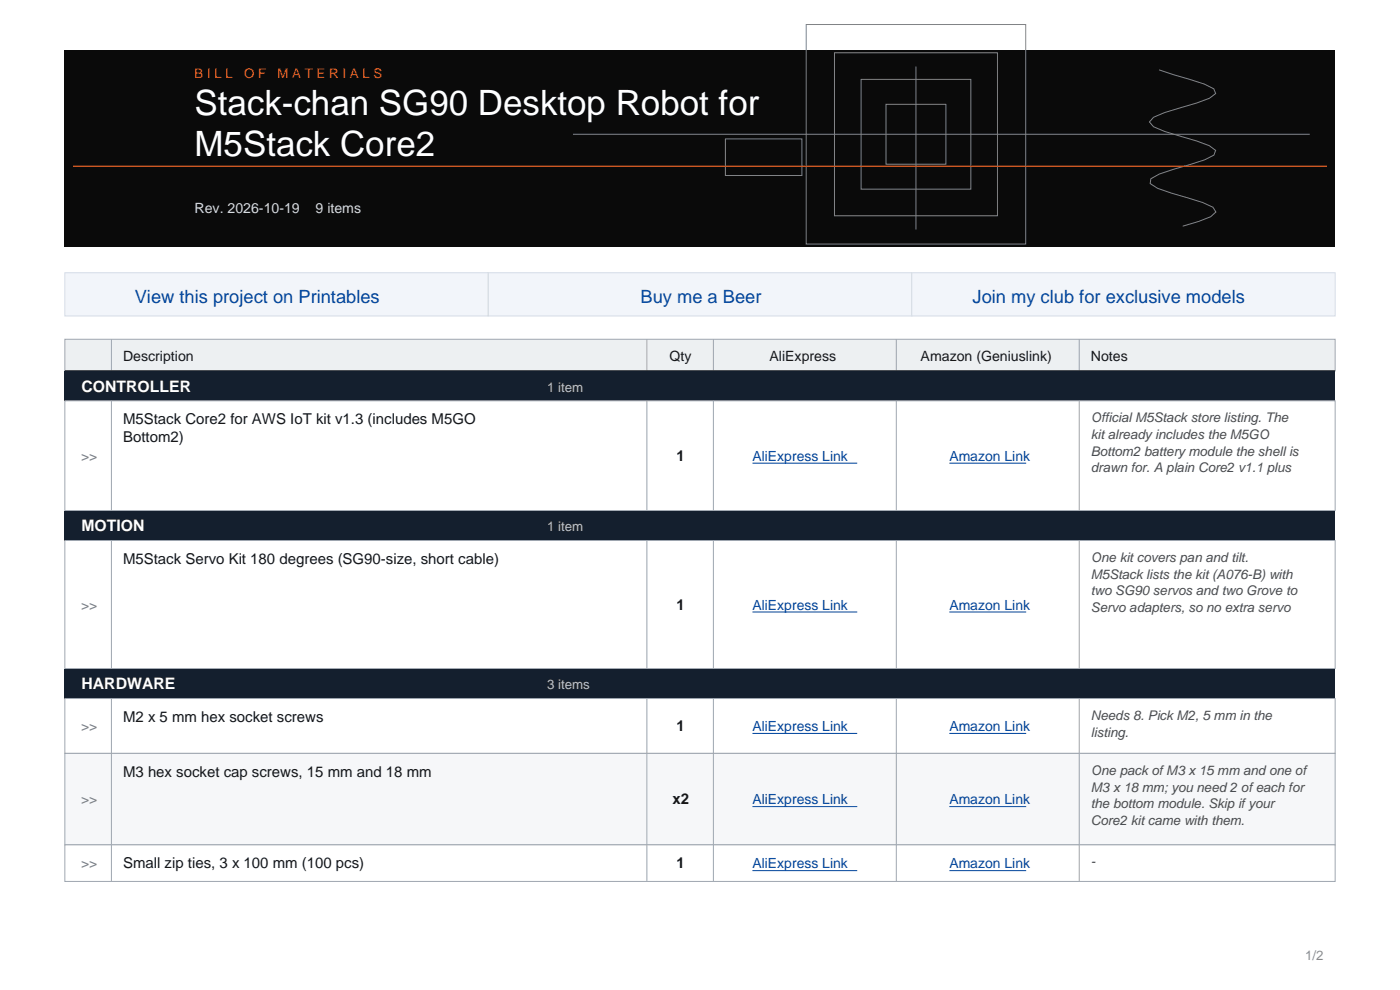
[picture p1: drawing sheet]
<svg xmlns="http://www.w3.org/2000/svg" width="297mm" height="210mm" viewBox="0 0 297 210" stroke-linecap="round" stroke-linejoin="round" font-family="sans-serif">
<defs><g id="words">
<g font-size="7.4" fill="#fff">
<text x="41.3" y="24.3">Stack-chan SG90 Desktop Robot for</text>
<text x="41.3" y="33.2">M5Stack Core2</text>
</g>
<g font-size="3.9" fill="#00459e">
<text x="28.6" y="64.2">View this project on Printables</text>
<text x="135.9" y="64.2">Buy me a Beer</text>
<text x="206.3" y="64.2">Join my club for exclusive models</text>
</g>
<g font-size="3.4" fill="#fff">
<text x="17.3" y="83.1">CONTROLLER</text>
<text x="17.3" y="112.7">MOTION</text>
<text x="17.3" y="146.2">HARDWARE</text>
</g>
<g font-size="3.2" fill="#14171c">
<text x="26.1" y="90">M5Stack Core2 for AWS IoT kit v1.3 (includes M5GO</text>
<text x="26.1" y="93.7">Bottom2)</text>
<text x="143.5" y="97.7">1</text>
<text x="26.1" y="119.6">M5Stack Servo Kit 180 degrees (SG90-size, short cable)</text>
<text x="143.5" y="129.3">1</text>
<text x="26.1" y="153.1">M2 x 5 mm hex socket screws</text>
<text x="143.5" y="155">1</text>
<text x="26.1" y="164.7">M3 hex socket cap screws, 15 mm and 18 mm</text>
<text x="142.7" y="170.6">x2</text>
<text x="26.1" y="184.2">Small zip ties, 3 x 100 mm (100 pcs)</text>
<text x="143.5" y="184.2">1</text>
</g>
<g font-size="3" fill="#d6dbe0">
<text x="41.3" y="45.2">Rev. 2026-10-19</text>
<text x="66.9" y="45.2">9 items</text>
</g>
<g font-size="3" fill="#14171c">
<text x="26.1" y="76.6">Description</text>
<text x="142" y="76.6">Qty</text>
<text x="163.2" y="76.6">AliExpress</text>
<text x="195.3" y="76.6">Amazon (Geniuslink)</text>
<text x="231.4" y="76.6">Notes</text>
</g>
<g font-size="3" fill="#7a8087">
<text x="17.2" y="97.7">&gt;&gt;</text>
<text x="17.2" y="129.3">&gt;&gt;</text>
<text x="17.2" y="155">&gt;&gt;</text>
<text x="17.2" y="170.6">&gt;&gt;</text>
<text x="17.2" y="184.2">&gt;&gt;</text>
</g>
<g font-size="3" fill="#00459e">
<text x="159.6" y="97.7">AliExpress Link</text>
<text x="201.4" y="97.7">Amazon Link</text>
<text x="159.6" y="129.3">AliExpress Link</text>
<text x="201.4" y="129.3">Amazon Link</text>
<text x="159.6" y="155">AliExpress Link</text>
<text x="201.4" y="155">Amazon Link</text>
<text x="159.6" y="170.6">AliExpress Link</text>
<text x="201.4" y="170.6">Amazon Link</text>
<text x="159.6" y="184.2">AliExpress Link</text>
<text x="201.4" y="184.2">Amazon Link</text>
</g>
<g font-size="2.8" fill="#d95c24">
<text x="41.3" y="16.6">B I L L</text>
<text x="51.8" y="16.6">O F</text>
<text x="58.8" y="16.6">M A T E R I A L S</text>
</g>
<g font-size="2.8" fill="#b8c2d1">
<text x="116.1" y="83.1">1 item</text>
<text x="116.1" y="112.7">1 item</text>
<text x="116.1" y="146.2">3 items</text>
</g>
<g font-size="2.8" fill="#4d4d4d">
<text x="231.4" y="89.6">Official M5Stack store listing. The</text>
<text x="231.4" y="93.1">kit already includes the M5GO</text>
<text x="231.4" y="96.7">Bottom2 battery module the shell is</text>
<text x="231.4" y="100.2">drawn for. A plain Core2 v1.1 plus</text>
<text x="231.4" y="119.2">One kit covers pan and tilt.</text>
<text x="231.4" y="122.8">M5Stack lists the kit (A076-B) with</text>
<text x="231.4" y="126.3">two SG90 servos and two Grove to</text>
<text x="231.4" y="129.8">Servo adapters, so no extra servo</text>
<text x="231.4" y="152.8">Needs 8. Pick M2, 5 mm in the</text>
<text x="231.4" y="156.3">listing.</text>
<text x="231.4" y="164.4">One pack of M3 x 15 mm and one of</text>
<text x="231.4" y="167.9">M3 x 18 mm; you need 2 of each for</text>
<text x="231.4" y="171.5">the bottom module. Skip if your</text>
<text x="231.4" y="175">Core2 kit came with them.</text>
<text x="231.4" y="183.8">-</text>
</g>
<text font-size="2.8" fill="#8c8c8c" x="276.9" y="203.7">1/2</text>
</g></defs>
<path d="M13.8 10.6h269.4v41.6h-269.4z" fill="#0a0a0a"/>
<path d="M171 5.2h46.6v46.6h-46.6zM177 11.2h34.6v34.6h-34.6zM182.7 16.8h23.3v23.3h-23.3zM194.3 14.1v34.6M245.9 14.8l9.6 3 2 1 .4 1-1.3 1-2.7 1.1-6.8 2-2.4 1-.9 1 .9 1 2.4 1 6.7 2 2.7 1 1.4 1-.4 1-2 1-9.6 3-1.8 1-.1 1 1.6 1 9.5 3.1 2.2 1 .6 1-1.1 1-2.5 1-3.4 1M121.6 28.5h156.3M153.9 29.5h16.2v7.7h-16.2zM188 22.1h12.7v12.7h-12.7z" fill="none" stroke="#80858c" stroke-width=".21"/>
<path d="M15.5 35.3h266" fill="none" stroke="#d95c24" stroke-width=".28"/>
<g fill="#0a0a0a">
<path d="M39.9 18.4h125v7.8h-125z"/>
<path d="M39.9 27.2h50.9v7.8h-50.9z"/>
</g>
<g fill="#f2f5fa" stroke="#d4dbe6" stroke-width=".21">
<path d="M13.8 57.9h89.8v9.1h-89.8z"/>
<path d="M103.6 57.9h89.8v9.1h-89.8z"/>
<path d="M193.4 57.9h89.8v9.1h-89.8z"/>
</g>
<path d="M13.8 72h269.4v6.7h-269.4z" fill="#edf0f2" stroke="#9ea6b0" stroke-width=".21"/>
<path d="M23.6 72v6.7M137.2 72v6.7M151.3 72v6.7M190.1 72v6.7M229 72v6.7" fill="none" stroke="#9ea6b0" stroke-width=".21"/>
<path d="M13.8 78.7h269.4" fill="none" stroke="#14171c" stroke-width=".23"/>
<path d="M13.8 78.7h269.4v6.3h-269.4z" fill="#141f2e"/>
<path d="M13.8 85h269.4v23.3h-269.4z" fill="#fff" stroke="#9ea6b0" stroke-width=".21"/>
<path d="M23.6 85v23.3M137.2 85v23.3M151.3 85v23.3M190.1 85v23.3M229 85v23.3" fill="none" stroke="#9ea6b0" stroke-width=".21"/>
<path d="M159.6 98.2h22.3M201.4 98.2h16.3" fill="none" stroke="#00459e" stroke-width=".21"/>
<path d="M13.8 108.3h269.4v6.4h-269.4z" fill="#141f2e"/>
<path d="M13.8 114.7h269.4v27.1h-269.4z" fill="#fff" stroke="#9ea6b0" stroke-width=".21"/>
<path d="M23.6 114.7v27.1M137.2 114.7v27.1M151.3 114.7v27.1M190.1 114.7v27.1M229 114.7v27.1" fill="none" stroke="#9ea6b0" stroke-width=".21"/>
<path d="M159.6 129.8h22.3M201.4 129.8h16.3" fill="none" stroke="#00459e" stroke-width=".21"/>
<path d="M13.8 141.8h269.4v6.4h-269.4z" fill="#141f2e"/>
<path d="M13.8 148.2h269.4v11.6h-269.4z" fill="#fff" stroke="#9ea6b0" stroke-width=".21"/>
<path d="M23.6 148.2v11.6M137.2 148.2v11.6M151.3 148.2v11.6M190.1 148.2v11.6M229 148.2v11.6" fill="none" stroke="#9ea6b0" stroke-width=".21"/>
<path d="M159.6 155.6h22.3M201.4 155.6h16.3" fill="none" stroke="#00459e" stroke-width=".21"/>
<path d="M13.8 159.8h269.4v19.4h-269.4z" fill="#f6f7f9" stroke="#9ea6b0" stroke-width=".21"/>
<path d="M23.6 159.8v19.4M137.2 159.8v19.4M151.3 159.8v19.4M190.1 159.8v19.4M229 159.8v19.4" fill="none" stroke="#9ea6b0" stroke-width=".21"/>
<path d="M159.6 171.1h22.3M201.4 171.1h16.3" fill="none" stroke="#00459e" stroke-width=".21"/>
<path d="M13.8 179.2h269.4v7.8h-269.4z" fill="#fff" stroke="#9ea6b0" stroke-width=".21"/>
<path d="M23.6 179.2v7.8M137.2 179.2v7.8M151.3 179.2v7.8M190.1 179.2v7.8M229 179.2v7.8" fill="none" stroke="#9ea6b0" stroke-width=".21"/>
<path d="M159.6 184.7h22.3M201.4 184.7h16.3" fill="none" stroke="#00459e" stroke-width=".21"/>
<use href="#words"/>
</svg>
